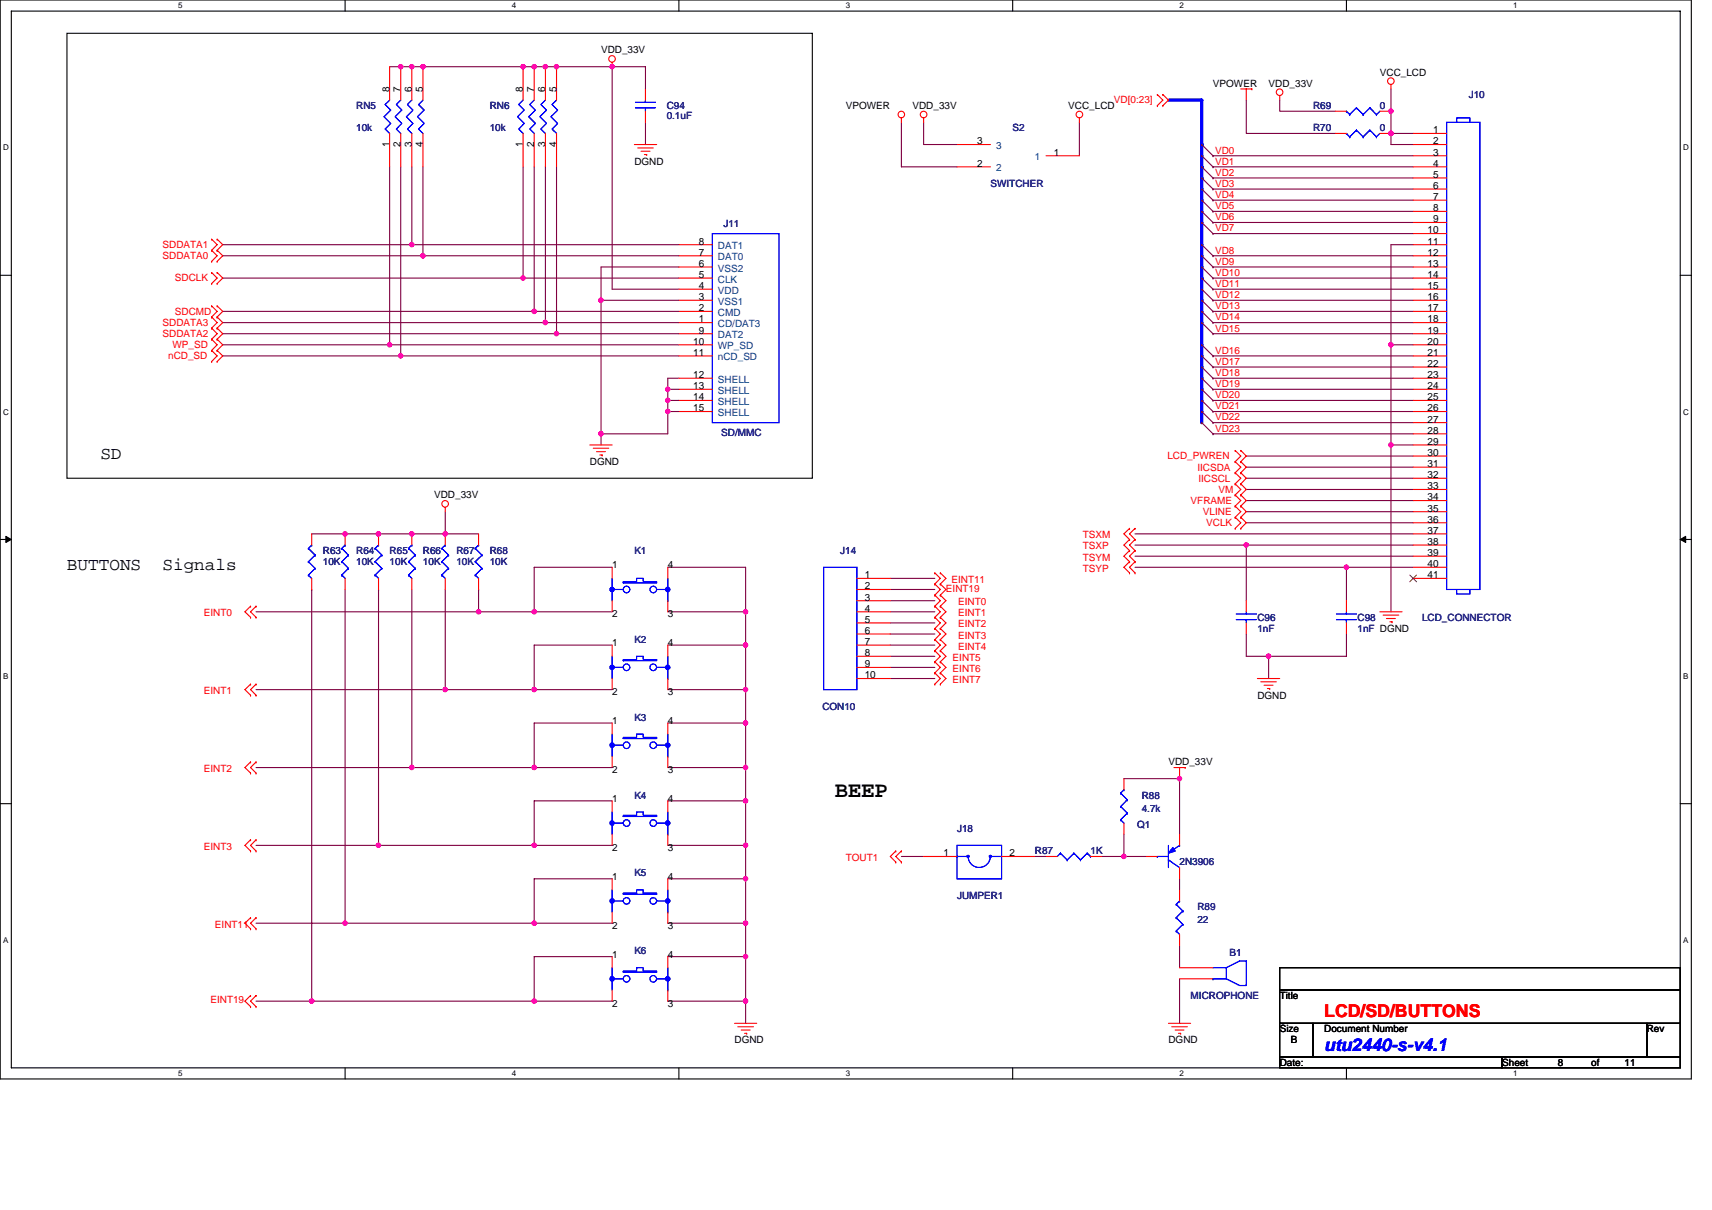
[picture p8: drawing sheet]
<svg xmlns="http://www.w3.org/2000/svg" width="297mm" height="210mm" viewBox="0 0 297 210" stroke-linecap="round" stroke-linejoin="round" font-family="sans-serif">
<defs><g id="words">
<text font-size="3.9" x="144.8" y="138.3">BEEP</text>
<g font-size="3.1">
<text x="17.4" y="79.7">SD</text>
<text x="11.6" y="99">BUTTONS</text>
<text x="28.2" y="99">Signals</text>
</g>
<text font-size="3.1" fill="#f00" x="229.8" y="176.6">LCD/SD/BUTTONS</text>
<text font-size="3.1" fill="#00f" x="229.8" y="182.4">utu2440-s-v4.1</text>
<g font-size="1.7">
<text x="104.3" y="9.3">VDD_33V</text>
<text x="67.6" y="16" transform="rotate(-90 67.6 16)">8</text>
<text x="69.5" y="16" transform="rotate(-90 69.5 16)">7</text>
<text x="71.4" y="16" transform="rotate(-90 71.4 16)">6</text>
<text x="73.4" y="16" transform="rotate(-90 73.4 16)">5</text>
<text x="90.7" y="16" transform="rotate(-90 90.7 16)">8</text>
<text x="92.7" y="16" transform="rotate(-90 92.7 16)">7</text>
<text x="94.6" y="16" transform="rotate(-90 94.6 16)">6</text>
<text x="96.5" y="16" transform="rotate(-90 96.5 16)">5</text>
<text x="210.5" y="15">VPOWER</text>
<text x="220.1" y="15">VDD_33V</text>
<text x="239.4" y="13.1">VCC_LCD</text>
<text x="146.7" y="18.9">VPOWER</text>
<text x="158.3" y="18.9">VDD_33V</text>
<text x="185.4" y="18.9">VCC_LCD</text>
<text x="248.7" y="23.1">1</text>
<text x="67.6" y="25.5" transform="rotate(-90 67.6 25.5)">1</text>
<text x="69.5" y="25.5" transform="rotate(-90 69.5 25.5)">2</text>
<text x="71.4" y="25.5" transform="rotate(-90 71.4 25.5)">3</text>
<text x="73.4" y="25.5" transform="rotate(-90 73.4 25.5)">4</text>
<text x="90.7" y="25.5" transform="rotate(-90 90.7 25.5)">1</text>
<text x="92.7" y="25.5" transform="rotate(-90 92.7 25.5)">2</text>
<text x="94.6" y="25.5" transform="rotate(-90 94.6 25.5)">3</text>
<text x="96.5" y="25.5" transform="rotate(-90 96.5 25.5)">4</text>
<text x="110.1" y="28.6">DGND</text>
<text x="169.5" y="28.9">2</text>
<text x="169.5" y="25.1">3</text>
<text x="182.9" y="27">1</text>
<text x="248.7" y="25.1">2</text>
<text x="248.7" y="27">3</text>
<text x="248.7" y="28.9">4</text>
<text x="248.7" y="30.9">5</text>
<text x="248.7" y="32.8">6</text>
<text x="248.7" y="34.7">7</text>
<text x="247.7" y="40.5">10</text>
<text x="248.7" y="36.7">8</text>
<text x="248.7" y="38.6">9</text>
<text x="121.3" y="46.3">6</text>
<text x="121.3" y="44.4">7</text>
<text x="121.3" y="42.4">8</text>
<text x="247.7" y="42.4">11</text>
<text x="247.7" y="44.4">12</text>
<text x="247.7" y="46.3">13</text>
<text x="121.3" y="52.1">3</text>
<text x="121.3" y="50.2">4</text>
<text x="121.3" y="48.2">5</text>
<text x="247.7" y="48.2">14</text>
<text x="247.7" y="50.2">15</text>
<text x="247.7" y="52.1">16</text>
<text x="120.3" y="59.8">10</text>
<text x="121.3" y="56">1</text>
<text x="121.3" y="54">2</text>
<text x="121.3" y="57.9">9</text>
<text x="247.7" y="54">17</text>
<text x="247.7" y="56">18</text>
<text x="247.7" y="57.9">19</text>
<text x="247.7" y="59.8">20</text>
<text x="120.3" y="61.7">11</text>
<text x="120.3" y="65.6">12</text>
<text x="247.7" y="61.7">21</text>
<text x="247.7" y="63.7">22</text>
<text x="247.7" y="65.6">23</text>
<text x="120.3" y="67.5">13</text>
<text x="120.3" y="69.5">14</text>
<text x="120.3" y="71.4">15</text>
<text x="247.7" y="67.5">24</text>
<text x="247.7" y="69.5">25</text>
<text x="247.7" y="71.4">26</text>
<text x="247.7" y="73.3">27</text>
<text x="247.7" y="75.3">28</text>
<text x="247.7" y="77.2">29</text>
<text x="102.3" y="80.7">DGND</text>
<text x="247.7" y="79.1">30</text>
<text x="247.7" y="81">31</text>
<text x="247.7" y="83">32</text>
<text x="75.3" y="86.5">VDD_33V</text>
<text x="247.7" y="84.9">33</text>
<text x="247.7" y="86.8">34</text>
<text x="247.7" y="88.8">35</text>
<text x="247.7" y="90.7">36</text>
<text x="247.7" y="92.6">37</text>
<text x="247.7" y="94.6">38</text>
<text x="106.2" y="98.6">1</text>
<text x="115.9" y="98.6">4</text>
<text x="150" y="100.4">1</text>
<text x="247.7" y="96.5">39</text>
<text x="247.7" y="98.4">40</text>
<text x="247.7" y="100.4">41</text>
<text x="106.2" y="107.1">2</text>
<text x="115.9" y="107.1">3</text>
<text x="150" y="102.3">2</text>
<text x="150" y="104.2">3</text>
<text x="150" y="106.2">4</text>
<text x="106.2" y="112.2">1</text>
<text x="115.9" y="112.2">4</text>
<text x="150" y="108.1">5</text>
<text x="150" y="110">6</text>
<text x="150" y="111.9">7</text>
<text x="150" y="113.9">8</text>
<text x="150" y="115.8">9</text>
<text x="150" y="117.7">10</text>
<text x="106.2" y="120.6">2</text>
<text x="106.2" y="125.7">1</text>
<text x="115.9" y="120.6">3</text>
<text x="115.9" y="125.7">4</text>
<text x="218.2" y="121.2">DGND</text>
<text x="106.2" y="134.2">2</text>
<text x="115.9" y="134.2">3</text>
<text x="202.7" y="132.8">VDD_33V</text>
<text x="106.2" y="139.2">1</text>
<text x="115.9" y="139.2">4</text>
<text x="106.2" y="147.7">2</text>
<text x="115.9" y="147.7">3</text>
<text x="163.7" y="148.6">1</text>
<text x="175.1" y="148.6">2</text>
<text x="106.2" y="152.7">1</text>
<text x="115.9" y="152.7">4</text>
<text x="106.2" y="161.2">2</text>
<text x="115.9" y="161.2">3</text>
<text x="106.2" y="166.2">1</text>
<text x="115.9" y="166.2">4</text>
<text x="222" y="173.4">Title</text>
<text x="106.2" y="174.7">2</text>
<text x="115.9" y="174.7">3</text>
<text x="222" y="179.1">Size</text>
<text x="229.8" y="179.1">Document Number</text>
<text x="285.7" y="179.1">Rev</text>
<text x="127.4" y="181.1">DGND</text>
<text x="202.7" y="181.1">DGND</text>
<text x="222" y="184.9">Date:</text>
<text x="224" y="181.1">B</text>
<text x="260.6" y="184.9">Sheet</text>
<text x="270.3" y="184.9">8</text>
<text x="276.1" y="184.9">of</text>
<text x="281.9" y="184.9">11</text>
</g>
<g font-size="1.7" fill="#f00">
<text x="193.3" y="17.9">VD[0:23]</text>
<text x="210.8" y="26.6">VD0</text>
<text x="210.8" y="28.6">VD1</text>
<text x="210.8" y="30.5">VD2</text>
<text x="210.8" y="32.4">VD3</text>
<text x="210.8" y="34.4">VD4</text>
<text x="210.8" y="36.3">VD5</text>
<text x="210.8" y="38.2">VD6</text>
<text x="210.8" y="40.2">VD7</text>
<text x="28.2" y="45">SDDATA0</text>
<text x="28.2" y="43.1">SDDATA1</text>
<text x="210.8" y="44">VD8</text>
<text x="210.8" y="46">VD9</text>
<text x="210.8" y="47.9">VD10</text>
<text x="30.3" y="48.8">SDCLK</text>
<text x="210.8" y="49.8">VD11</text>
<text x="210.8" y="51.7">VD12</text>
<text x="210.8" y="53.7">VD13</text>
<text x="28.2" y="58.5">SDDATA2</text>
<text x="28.2" y="56.6">SDDATA3</text>
<text x="30.3" y="54.6">SDCMD</text>
<text x="210.8" y="55.6">VD14</text>
<text x="210.8" y="57.5">VD15</text>
<text x="29.2" y="62.4">nCD_SD</text>
<text x="29.9" y="60.4">WP_SD</text>
<text x="210.8" y="61.4">VD16</text>
<text x="210.8" y="63.3">VD17</text>
<text x="210.8" y="65.3">VD18</text>
<text x="210.8" y="67.2">VD19</text>
<text x="210.8" y="69.1">VD20</text>
<text x="210.8" y="71">VD21</text>
<text x="210.8" y="73">VD22</text>
<text x="210.8" y="74.9">VD23</text>
<text x="202.5" y="79.7">LCD_PWREN</text>
<text x="207.7" y="81.7">IICSDA</text>
<text x="207.9" y="83.6">IICSCL</text>
<text x="206.6" y="87.4">VFRAME</text>
<text x="208.7" y="89.4">VLINE</text>
<text x="211.4" y="85.5">VM</text>
<text x="187.9" y="95.4">TSXP</text>
<text x="187.9" y="93.4">TSXM</text>
<text x="209.3" y="91.3">VCLK</text>
<text x="165.1" y="101.2">EINT11</text>
<text x="187.9" y="97.3">TSYM</text>
<text x="187.9" y="99.2">TSYP</text>
<text x="35.4" y="106.9">EINT0</text>
<text x="164.1" y="102.7">EINT19</text>
<text x="166.2" y="105">EINT0</text>
<text x="166.2" y="106.9">EINT1</text>
<text x="166.2" y="108.9">EINT2</text>
<text x="166.2" y="110.8">EINT3</text>
<text x="166.2" y="112.7">EINT4</text>
<text x="165.3" y="114.7">EINT5</text>
<text x="165.3" y="116.6">EINT6</text>
<text x="165.3" y="118.5">EINT7</text>
<text x="35.4" y="120.5">EINT1</text>
<text x="35.4" y="134">EINT2</text>
<text x="35.4" y="147.5">EINT3</text>
<text x="146.7" y="149.4">TOUT1</text>
<text x="37.3" y="161">EINT11</text>
<text x="36.5" y="174.1">EINT19</text>
</g>
<g font-size="1.7" fill="#000080">
<text x="254.8" y="17">J10</text>
<text x="61.8" y="18.9">RN5</text>
<text x="61.8" y="22.8">10k</text>
<text x="85" y="18.9">RN6</text>
<text x="85" y="22.8">10k</text>
<text x="115.7" y="18.9">C94</text>
<text x="115.7" y="20.7">0.1uF</text>
<text x="175.7" y="22.8">S2</text>
<text x="227.8" y="22.8">R70</text>
<text x="227.8" y="18.9">R69</text>
<text x="239.4" y="22.8">0</text>
<text x="239.4" y="18.9">0</text>
<text x="171.8" y="32.4">SWITCHER</text>
<text x="125.5" y="39.4">J11</text>
<text x="125.1" y="75.7">SD/MMC</text>
<text x="56" y="96.1">R63</text>
<text x="56" y="98.1">10K</text>
<text x="61.8" y="96.1">R64</text>
<text x="61.8" y="98.1">10K</text>
<text x="67.6" y="96.1">R65</text>
<text x="67.6" y="98.1">10K</text>
<text x="73.4" y="96.1">R66</text>
<text x="73.4" y="98.1">10K</text>
<text x="79.2" y="96.1">R67</text>
<text x="79.2" y="98.1">10K</text>
<text x="85" y="96.1">R68</text>
<text x="85" y="98.1">10K</text>
<text x="110.1" y="96.1">K1</text>
<text x="145.8" y="96.1">J14</text>
<text x="218.2" y="107.7">C96</text>
<text x="235.5" y="107.7">C98</text>
<text x="246.7" y="107.7">LCD_CONNECTOR</text>
<text x="110.1" y="111.6">K2</text>
<text x="218.2" y="109.6">1nF</text>
<text x="235.5" y="109.6">1nF DGND</text>
<text x="110.1" y="125.1">K3</text>
<text x="142.7" y="123.1">CON10</text>
<text x="110.1" y="138.6">K4</text>
<text x="197.3" y="143.6">Q1</text>
<text x="198.1" y="138.6">R88</text>
<text x="198.1" y="140.9">4.7k</text>
<text x="166" y="144.4">J18</text>
<text x="179.6" y="148.3">R87</text>
<text x="189.2" y="148.3">1K</text>
<text x="110.1" y="152.1">K5</text>
<text x="166" y="156">JUMPER1</text>
<text x="204.7" y="150.2">2N3906</text>
<text x="207.7" y="157.9">R89</text>
<text x="207.7" y="160.2">22</text>
<text x="110.1" y="165.6">K6</text>
<text x="213.3" y="165.8">B1</text>
<text x="206.6" y="173.4">MICROPHONE</text>
</g>
<g font-size="1.7" fill="#004080">
<text x="172.8" y="29.7">2</text>
<text x="172.8" y="25.9">3</text>
<text x="179.6" y="27.8">1</text>
<text x="124.6" y="47.1">VSS2</text>
<text x="124.6" y="45.2">DAT0</text>
<text x="124.6" y="43.2">DAT1</text>
<text x="124.6" y="52.9">VSS1</text>
<text x="124.6" y="51">VDD</text>
<text x="124.6" y="49">CLK</text>
<text x="124.6" y="56.8">CD/DAT3</text>
<text x="124.6" y="54.8">CMD</text>
<text x="124.6" y="58.7">DAT2</text>
<text x="124.6" y="60.6">WP_SD</text>
<text x="124.6" y="62.5">nCD_SD</text>
<text x="124.6" y="66.4">SHELL</text>
<text x="124.6" y="68.3">SHELL</text>
<text x="124.6" y="70.3">SHELL</text>
<text x="124.6" y="72.2">SHELL</text>
</g>
<g font-size="1.4">
<text x="30.9" y="1.5">5</text>
<text x="88.8" y="1.5">4</text>
<text x="146.7" y="1.5">3</text>
<text x="204.7" y="1.5">2</text>
<text x="262.6" y="1.5">1</text>
<text x=".5" y="26.1">D</text>
<text x="292" y="26.1">D</text>
<text x=".5" y="71.9">C</text>
<text x="292" y="71.9">C</text>
<text x=".5" y="117.8">B</text>
<text x="292" y="117.8">B</text>
<text x=".5" y="163.6">A</text>
<text x="292" y="163.6">A</text>
<text x="30.9" y="186.8">5</text>
<text x="88.8" y="186.8">4</text>
<text x="146.7" y="186.8">3</text>
<text x="204.7" y="186.8">2</text>
<text x="262.6" y="186.8">1</text>
</g>
</g></defs>
<path d="M0 0h293.5v187.2h-293.5zM2 1.9h289.5v183.4h-289.5z" fill="none" stroke="#000" stroke-width=".19"/>
<g fill="#fff">
<path d="M30.9 .2h.8v1.6h-.8z"/>
<path d="M30.9 185.5h.8v1.6h-.8z"/>
</g>
<path d="M59.9 0v1.9M59.9 185.3v1.9" fill="none" stroke="#000" stroke-width=".19"/>
<g fill="#fff">
<path d="M88.8 .2h.8v1.6h-.8z"/>
<path d="M88.8 185.5h.8v1.6h-.8z"/>
</g>
<path d="M117.8 0v1.9M117.8 185.3v1.9" fill="none" stroke="#000" stroke-width=".19"/>
<g fill="#fff">
<path d="M146.7 .2h.8v1.6h-.8z"/>
<path d="M146.7 185.5h.8v1.6h-.8z"/>
</g>
<path d="M175.7 0v1.9M175.7 185.3v1.9" fill="none" stroke="#000" stroke-width=".19"/>
<g fill="#fff">
<path d="M204.7 .2h.7v1.6h-.7z"/>
<path d="M204.7 185.5h.7v1.6h-.7z"/>
</g>
<path d="M233.6 0v1.9M233.6 185.3v1.9" fill="none" stroke="#000" stroke-width=".19"/>
<g fill="#fff">
<path d="M262.6 .2h.7v1.6h-.7z"/>
<path d="M262.6 185.5h.7v1.6h-.7z"/>
<path d="M.5 24.8h1v1.6h-1z"/>
<path d="M292 24.8h1v1.6h-1z"/>
<path d="M.5 70.7h1v1.5h-1z"/>
<path d="M292 70.7h1v1.5h-1z"/>
</g>
<path d="M0 47.8h2M291.5 47.8h2" fill="none" stroke="#000" stroke-width=".19"/>
<g fill="#fff">
<path d="M.5 116.5h.9v1.6h-.9z"/>
<path d="M292 116.5h.9v1.6h-.9z"/>
</g>
<path d="M0 93.6h2M291.5 93.6h2" fill="none" stroke="#000" stroke-width=".19"/>
<path d="M1 93.1l1 .5-1 .5zM291.5 93.6l1-.5v1z" fill="#000" stroke="#000" stroke-width=".17"/>
<g fill="#fff">
<path d="M.5 162.4h.9v1.5h-.9z"/>
<path d="M292 162.4h.9v1.5h-.9z"/>
</g>
<path d="M11.6 5.8h129.3v77.2h-129.3zM0 139.5h2M291.5 139.5h2M222 167.9h69.5v3.9h-69.5zM222 171.8h69.5v5.8h-69.5zM222 177.6h5.8v5.8h-5.8zM227.8 177.6h57.9v5.8h-57.9zM285.7 177.6h5.8v5.8h-5.8zM222 183.4h38.6v1.9h-38.6zM260.6 183.4h30.9v1.9h-30.9z" fill="none" stroke="#000" stroke-width=".19"/>
<path d="M202.7 17.4h5.8v7.7M208.5 25.1h.1M208.5 25.1v3.9M208.5 29h.1M208.5 29v19.3M208.5 30.9h.1M208.5 48.3v25M208.5 48.3h.1" fill="none" stroke="#00f" stroke-width=".57"/>
<g fill="none" stroke="#800040" stroke-width=".19">
<path d="M67.6 11.6h1.9M69.5 11.6h.1M69.5 11.6h36.7M71.5 11.6h.1M73.4 11.6h.1M90.8 11.6h.1M92.7 11.6h.1M94.6 11.6h.1M96.6 11.6h.1M106.2 11.6v38.6h11.6M106.2 11.6h5.8v3.8M216.2 17.4v5.8h15.5"/>
<path d="M222 17.4v1.9h9.7M241.3 19.3h.1M241.3 15.4v3.9M241.3 19.3v3.9M67.6 29v30.8h-29M69.5 29v32.8M71.5 29v13.5h-32.9M73.4 29v15.4h-34.8M90.8 29v19.3h-52.2M92.7 29v25h-54.1M94.6 29v27M96.6 29v28.9h-58"/>
<path d="M112 21.2v3.9M156.4 21.2v7.8h9.6M160.2 21.2v3.9h5.8M187.3 21.2v5.8M208.5 27h.1M208.5 25.1h.1M208.5 29h.1M208.5 30.9h.1M208.5 32.8h.1M208.5 34.7h.1M208.5 36.7h.1M208.5 38.6h.1"/>
<path d="M208.5 27l2 2M208.5 25.1l2 1.9M208.5 29l2 1.9M208.5 30.9l2 1.9M208.5 32.8l2 1.9M208.5 34.7l2 2M208.5 36.7l2 1.9M208.5 38.6l2 1.9M210.5 27h.1M210.5 29h.1M210.5 30.9h.1M210.5 32.8h.1"/>
<path d="M210.5 34.7h.1M210.5 36.7h.1M210.5 38.6h.1M210.5 27h34.7M210.5 29h34.7M210.5 30.9h34.7M210.5 32.8h34.7M210.5 34.7h34.7M210.5 36.7h34.7M210.5 38.6h34.7M241.3 23.2h.1M241.3 23.2v1.9h3.9"/>
<path d="M241.3 23.2h3.9M38.6 56h56M67.6 59.8h.1M67.6 59.8h50.2M71.5 42.5h.1M71.5 42.5h46.3M73.4 44.4h.1M73.4 44.4h44.4M90.8 48.3h.1M90.8 48.3h27M92.7 54h.1M92.7 54h25.1"/>
<path d="M94.6 56h23.2M94.6 56h.1M96.6 57.9h.1M96.6 57.9h21.2M104.3 52.1h.1M104.3 52.1v23.2M104.3 52.1h13.5M117.8 46.3h-13.5v5.8M208.5 42.5h.1M208.5 44.4h.1M208.5 46.3h.1M208.5 48.3h.1"/>
<path d="M208.5 50.2h.1M208.5 52.1h.1M208.5 54h.1M208.5 56h.1M208.5 59.8h.1M208.5 42.5l2 1.9M208.5 44.4l2 1.9M208.5 46.3l2 2M208.5 48.3l2 1.9M208.5 50.2l2 1.9M208.5 52.1l2 1.9M208.5 54l2 2"/>
<path d="M208.5 56l2 1.9M208.5 59.8l2 2M210.5 40.5h.1M210.5 44.4h.1M210.5 46.3h.1M210.5 48.3h.1M210.5 50.2h.1M210.5 52.1h.1M210.5 54h.1M210.5 56h.1M210.5 57.9h.1M210.5 40.5h34.7"/>
<path d="M210.5 44.4h34.7M210.5 46.3h34.7M210.5 48.3h34.7M210.5 50.2h34.7M210.5 52.1h34.7M210.5 54h34.7M210.5 56h34.7M210.5 57.9h34.7M241.3 59.8h3.9M241.3 59.8h.1M241.3 59.8v17.4M245.2 42.5h-3.9v17.3"/>
<path d="M38.6 61.8h30.9M69.5 61.8h48.3M69.5 61.8h.1M104.3 75.3h.1M104.3 75.3v1.9M115.9 71.4v3.9h-11.6M115.9 71.4h1.9M115.9 67.6h1.9M115.9 69.5h.1M115.9 67.6h.1M115.9 67.6v1.9M115.9 71.4h.1"/>
<path d="M115.9 69.5h1.9M115.9 69.5v1.9M117.8 65.6h-1.9v2M208.5 61.8h.1M208.5 63.7h.1M208.5 65.6h.1M208.5 67.6h.1M208.5 69.5h.1M208.5 71.4h.1M208.5 73.3h.1M208.5 61.8l2 1.9M208.5 63.7l2 1.9"/>
<path d="M208.5 65.6l2 2M208.5 67.6l2 1.9M208.5 69.5l2 1.9M208.5 71.4l2 1.9M208.5 73.3l2 2M210.5 61.8h.1M210.5 63.7h.1M210.5 65.6h.1M210.5 67.6h.1M210.5 69.5h.1M210.5 71.4h.1M210.5 73.3h.1"/>
<path d="M210.5 75.3h.1M210.5 61.8h34.7M210.5 63.7h34.7M210.5 65.6h34.7M210.5 67.6h34.7M210.5 69.5h34.7M210.5 71.4h34.7M210.5 73.3h34.7M210.5 75.3h34.7M216.2 79.1h29M241.3 77.2h3.9M241.3 77.2h.1"/>
<path d="M241.3 77.2v29M54.1 92.6h5.8M59.9 92.6h.1M59.9 92.6h23.1M65.7 92.6h.1M71.5 92.6h.1M77.3 92.6h.1M77.3 88.8v3.8M106.2 98.4h-13.5v7.8M115.9 98.4h13.5v7.8M196.9 92.6h48.3M196.9 94.6h19.3"/>
<path d="M196.9 96.5h48.3M196.9 98.4h36.7v5.8M216.2 84.9h29M216.2 86.9h29M216.2 88.8h29M216.2 90.7h29M216.2 94.6h29M216.2 81.1h29M216.2 83h29M216.2 94.6h.1M216.2 94.6v9.6M233.6 98.4h.1"/>
<path d="M233.6 98.4h11.6M44.4 119.7h32.9M44.4 106.2h38.6M54.1 102.3h.1M54.1 102.3v71.4M59.9 102.3v57.9M65.7 102.3h.1M65.7 102.3v44.4M71.5 102.3v30.9M77.3 102.3v17.4M77.3 119.7h.1M77.3 119.7h15.4"/>
<path d="M83 102.3h.1M83 106.2h.1M83 102.3v3.9M83 106.2h9.7M92.7 106.2h13.5M92.7 119.7h13.5M106.2 112h-13.5v7.7M115.9 119.7h13.5M115.9 112h13.5M115.9 106.2h13.5M129.4 112h.1M129.4 119.7h.1"/>
<path d="M129.4 106.2h.1M129.4 106.2v71.4M154.5 104.2h7.7M154.5 106.2h7.7M154.5 108.1h7.7M154.5 110h7.7M154.5 112h7.7M154.5 113.9h7.7M154.5 115.8h7.7M154.5 117.8h7.7M154.5 100.4h7.7M154.5 102.3h7.7"/>
<path d="M216.2 110v3.9h3.9v3.9M220.1 113.9h.1M233.6 110v3.9h-13.5M44.4 133.2h27.1M71.5 133.2h.1M71.5 133.2h21.2M92.7 133.2h13.5M106.2 125.5h-13.5v7.7M106.2 139h-13.5v7.7h13.5M115.9 139h13.5M115.9 133.2h13.5M115.9 125.5h13.5"/>
<path d="M129.4 125.5h.1M129.4 133.2h.1M129.4 139h.1M195 135.1h9.7M204.7 135.1h.1M204.7 135.1v9.7M44.4 146.7h21.3M65.7 146.7h.1M65.7 146.7h27M106.2 152.5h-13.5v7.7M115.9 152.5h13.5M115.9 146.7h13.5"/>
<path d="M129.4 146.7h.1M129.4 152.5h.1M156.4 148.6h3.8M179.6 148.6h1.9M191.2 148.6h3.8M195 144.8v3.8M195 148.6h.1M195 148.6h3.9M204.7 152.5v1.9M44.4 160.2h15.5M44.4 173.7h9.7M54.1 173.7h.1"/>
<path d="M54.1 173.7h38.6M59.9 160.2h.1M59.9 160.2h32.8M92.7 160.2h13.5M106.2 166h-13.5v7.7h13.5M115.9 173.7h13.5M115.9 166h13.5M115.9 160.2h13.5M129.4 160.2h.1M129.4 166h.1M129.4 173.7h.1M204.7 169.9v7.7"/>
<path d="M204.7 164.1v3.8"/>
</g>
<g fill="#f0f" stroke="#f0f" stroke-width=".19">
<circle cx="233.6" cy="98.4" r=".38"/>
<circle cx="104.3" cy="75.3" r=".38"/>
<circle cx="104.3" cy="52.1" r=".38"/>
<circle cx="71.4" cy="42.4" r=".38"/>
<circle cx="106.2" cy="11.6" r=".38"/>
<circle cx="96.5" cy="11.6" r=".38"/>
<circle cx="92.7" cy="54" r=".38"/>
<circle cx="67.6" cy="59.8" r=".38"/>
<circle cx="96.5" cy="57.9" r=".38"/>
<circle cx="73.4" cy="44.4" r=".38"/>
<circle cx="115.8" cy="69.5" r=".38"/>
<circle cx="115.8" cy="67.6" r=".38"/>
<circle cx="115.8" cy="71.4" r=".38"/>
<circle cx="90.7" cy="48.2" r=".38"/>
<circle cx="241.3" cy="77.2" r=".37"/>
<circle cx="241.3" cy="23.1" r=".37"/>
<circle cx="241.3" cy="19.3" r=".37"/>
<circle cx="69.5" cy="11.6" r=".38"/>
<circle cx="71.4" cy="11.6" r=".38"/>
<circle cx="92.7" cy="11.6" r=".38"/>
<circle cx="90.7" cy="11.6" r=".38"/>
<circle cx="73.4" cy="11.6" r=".38"/>
<circle cx="94.6" cy="11.6" r=".38"/>
<circle cx="220.1" cy="113.9" r=".38"/>
<circle cx="216.2" cy="94.6" r=".38"/>
<circle cx="241.3" cy="59.8" r=".37"/>
<circle cx="65.7" cy="146.7" r=".38"/>
<circle cx="92.7" cy="146.7" r=".38"/>
<circle cx="54.1" cy="173.7" r=".38"/>
<circle cx="92.7" cy="173.7" r=".38"/>
<circle cx="129.3" cy="111.9" r=".38"/>
<circle cx="129.4" cy="119.7" r=".38"/>
<circle cx="129.4" cy="106.2" r=".38"/>
<circle cx="129.4" cy="125.5" r=".38"/>
<circle cx="129.3" cy="133.2" r=".38"/>
<circle cx="129.4" cy="139" r=".38"/>
<circle cx="129.4" cy="146.7" r=".38"/>
<circle cx="129.3" cy="152.5" r=".38"/>
<circle cx="129.3" cy="160.2" r=".38"/>
<circle cx="83" cy="106.2" r=".38"/>
<circle cx="92.7" cy="160.2" r=".38"/>
<circle cx="59.9" cy="160.2" r=".38"/>
<circle cx="92.7" cy="133.2" r=".38"/>
<circle cx="71.4" cy="133.2" r=".38"/>
<circle cx="92.7" cy="119.7" r=".38"/>
<circle cx="77.2" cy="119.7" r=".38"/>
<circle cx="92.7" cy="106.2" r=".38"/>
<circle cx="129.4" cy="166" r=".38"/>
<circle cx="77.2" cy="92.6" r=".38"/>
<circle cx="65.7" cy="92.6" r=".38"/>
<circle cx="59.9" cy="92.6" r=".38"/>
<circle cx="71.4" cy="92.6" r=".38"/>
<circle cx="204.6" cy="135.1" r=".38"/>
<circle cx="195" cy="148.6" r=".38"/>
<circle cx="69.5" cy="61.8" r=".38"/>
<circle cx="94.6" cy="56" r=".38"/>
<circle cx="129.4" cy="173.7" r=".38"/>
</g>
<g fill="none" stroke="#f00" stroke-width=".19">
<path d="M67.6 11.6v5.8M69.5 11.6v5.8M71.5 11.6v5.8M73.4 11.6v5.8M90.8 11.6v5.8M92.7 11.6v5.8M94.6 11.6v5.8M96.6 11.6v5.8M106.2 10.8v.8M112 15.4v2M112 19.3v1.9M200.8 18.3h.1"/>
<path d="M200.8 16.4h.1M200.8 16.4l1 1-1 .9M201.8 16.4h.1M201.8 18.3h.1M201.8 16.4l.9 1-.9 .9M215.3 15.4h1.9M216.2 15.4v2M217.2 15.4h.1M222 16.6v.8M231.7 19.3h1.9M239.4 19.3h1.9M241.3 14.7v.7"/>
<path d="M67.6 23.2v5.8M69.5 23.2v5.8M71.5 23.2v5.8M73.4 23.2v5.8M90.8 23.2v5.8M92.7 23.2v5.8M94.6 23.2v5.8M96.6 23.2v5.8M110.1 25.1h3.8M110.7 25.7h2.6M111.2 26.2h1.6M111.8 26.8h.4"/>
<path d="M112.2 26.8h.1M156.4 20.5v.7M160.2 20.5v.7M166 29h5.8M166 25.1h5.8M181.5 27h5.8M187.3 20.5v.7M231.7 23.2h1.9M239.4 23.2h1.9M245.2 23.2h5.8M245.2 27h5.8M245.2 29h5.8"/>
<path d="M245.2 25.1h5.8M245.2 30.9h5.8M245.2 32.8h5.8M245.2 34.7h5.8M245.2 36.7h5.8M245.2 38.6h5.8M36.7 58.9h.1M36.7 45.4h.1M36.7 43.4h.1M36.7 41.5h.1M36.7 56.9h.1M36.7 55h.1"/>
<path d="M36.7 49.2h.1M36.7 47.3h.1M36.7 53.1h.1M36.7 58.9l1 .9-1 1M36.7 43.4l1 1-1 1M36.7 41.5l1 1-1 .9M36.7 56.9l1 1-1 1M36.7 55l1 1-1 .9M36.7 47.3l1 1-1 .9M36.7 53.1l1 .9-1 1M37.7 58.9h.1M37.7 43.4h.1"/>
<path d="M37.7 45.4h.1M37.7 41.5h.1M37.7 56.9h.1M37.7 55h.1M37.7 47.3h.1M37.7 49.2h.1M37.7 53.1h.1M37.7 58.9l.9 .9-.9 1M37.7 43.4l.9 1-.9 1M37.7 41.5l.9 1-.9 .9M37.7 56.9l.9 1-.9 1M37.7 55l.9 1-.9 .9"/>
<path d="M37.7 47.3l.9 1-.9 .9M37.7 53.1l.9 .9-.9 1M117.8 56h5.8M117.8 54h5.8M117.8 52.1h5.8M117.8 50.2h5.8M117.8 48.3h5.8M117.8 46.3h5.8M117.8 44.4h5.8M117.8 42.5h5.8M117.8 57.9h5.8M117.8 59.8h5.8"/>
<path d="M245.2 56h5.8M245.2 54h5.8M245.2 52.1h5.8M245.2 50.2h5.8M245.2 48.3h5.8M245.2 46.3h5.8M245.2 44.4h5.8M245.2 42.5h5.8M245.2 57.9h5.8M245.2 59.8h5.8M245.2 40.5h5.8M36.7 60.8h.1"/>
<path d="M36.7 62.7h.1M36.7 60.8l1 1-1 .9M37.7 60.8h.1M37.7 62.7h.1M37.7 60.8l.9 1-.9 .9M102.3 77.2h3.9M102.9 77.8h2.7M103.5 78.4h1.5M104.1 79h.4M104.5 79h.1M117.8 61.8h5.8M117.8 65.6h5.8"/>
<path d="M117.8 67.6h5.8M117.8 69.5h5.8M117.8 71.4h5.8M214.3 78.2h.1M214.3 78.2l1 .9-1 1M215.3 78.2h.1M215.3 78.2l.9 .9-.9 1M245.2 61.8h5.8M245.2 65.6h5.8M245.2 67.6h5.8M245.2 69.5h5.8M245.2 71.4h5.8"/>
<path d="M245.2 63.7h5.8M245.2 73.3h5.8M245.2 75.3h5.8M245.2 77.2h5.8M245.2 79.1h5.8M54.1 92.6v2M59.9 92.6v2M65.7 92.6v2M71.5 92.6v2M77.3 88v.8M77.3 92.6v2M83 92.6v2"/>
<path d="M106.2 98.4v2M115.9 98.4v2M162.2 99.4h.1M162.2 99.4l.9 1-.9 .9M163.1 99.4h.1M163.1 99.4l1 1-1 .9M196 93.6h.1M196 95.5h.1M196 97.5h.1M196 99.4h.1M196 91.7h.1M196 93.6l-1 1 1 .9"/>
<path d="M196 95.5l-1 1 1 1M196 97.5l-1 .9 1 1M196 91.7l-1 .9 1 1M196.9 93.6h.1M196.9 95.5h.1M196.9 97.5h.1M196.9 99.4h.1M196.9 91.7h.1M196.9 93.6l-.9 1 .9 .9M196.9 95.5l-.9 1 .9 1M196.9 97.5l-.9 .9 .9 1M196.9 91.7l-.9 .9 .9 1"/>
<path d="M214.3 80.1h.1M214.3 91.7h.1M214.3 89.8h.1M214.3 85.9h.1M214.3 84h.1M214.3 87.8h.1M214.3 82h.1M214.3 89.8l1 .9-1 1M214.3 84l1 .9-1 1M214.3 85.9l1 1-1 .9M214.3 87.8l1 1-1 1M214.3 80.1l1 1-1 .9"/>
<path d="M214.3 82l1 1-1 1M215.3 80.1h.1M215.3 89.8h.1M215.3 91.7h.1M215.3 84h.1M215.3 85.9h.1M215.3 87.8h.1M215.3 82h.1M215.3 89.8l.9 .9-.9 1M215.3 84l.9 .9-.9 1M215.3 85.9l.9 1-.9 .9M215.3 87.8l.9 1-.9 1"/>
<path d="M215.3 80.1l.9 1-.9 .9M215.3 82l.9 1-.9 1M245.2 81.1h5.8M245.2 83h5.8M245.2 84.9h5.8M245.2 86.9h5.8M245.2 88.8h5.8M245.2 90.7h5.8M245.2 92.6h5.8M245.2 94.6h5.8M245.2 96.5h5.8M245.2 98.4h5.8"/>
<path d="M43.5 105.2h.1M43.5 107.1h.1M43.5 118.7h.1M43.5 105.2l-1 1 1 .9M43.5 118.7l-1 1 1 .9M44.4 105.2h.1M44.4 107.1h.1M44.4 118.7h.1M44.4 105.2l-.9 1 .9 .9M44.4 118.7l-.9 1 .9 .9M54.1 100.4v1.9M59.9 100.4v1.9"/>
<path d="M65.7 100.4v1.9M71.5 100.4v1.9M77.3 100.4v1.9M83 100.4v1.9M106.2 104.2v2M106.2 112v1.9M106.2 117.8v1.9M115.9 104.2v2M115.9 112v1.9M115.9 117.8v1.9M148.7 100.4h5.8M148.7 102.3h5.8"/>
<path d="M148.7 104.2h5.8M148.7 106.2h5.8M148.7 108.1h5.8M148.7 110h5.8M148.7 112h5.8M148.7 113.9h5.8M148.7 115.8h5.8M148.7 117.8h5.8M162.2 103.3h.1M162.2 105.2h.1M162.2 107.1h.1M162.2 109.1h.1"/>
<path d="M162.2 111h.1M162.2 112.9h.1M162.2 114.9h.1M162.2 116.8h.1M162.2 118.7h.1M162.2 101.3h.1M162.2 103.3l.9 .9-.9 1M162.2 105.2l.9 1-.9 .9M162.2 107.1l.9 1-.9 1M162.2 109.1l.9 .9-.9 1M162.2 112.9l.9 1-.9 1M162.2 114.9l.9 .9-.9 1"/>
<path d="M162.2 111l.9 1-.9 .9M162.2 116.8l.9 1-.9 .9M162.2 101.3l.9 1-.9 1M163.1 103.3h.1M163.1 105.2h.1M163.1 107.1h.1M163.1 109.1h.1M163.1 111h.1M163.1 112.9h.1M163.1 114.9h.1M163.1 116.8h.1M163.1 118.7h.1"/>
<path d="M163.1 101.3h.1M163.1 103.3l1 .9-1 1M163.1 105.2l1 1-1 .9M163.1 107.1l1 1-1 1M163.1 109.1l1 .9-1 1M163.1 112.9l1 1-1 1M163.1 114.9l1 .9-1 1M163.1 111l1 1-1 .9M163.1 116.8l1 1-1 .9M163.1 101.3l1 1-1 1M216.2 104.2v2M216.2 108.1v1.9"/>
<path d="M218.2 117.8h3.8M218.8 118.3h2.6M219.3 118.9h1.6M219.9 119.5h.4M220.3 119.5h.1M233.6 104.2v2M233.6 108.1v1.9M239.4 106.2h3.9M240 106.7h2.7M240.6 107.3h1.5M241.1 107.9h.4M241.5 107.9h.1"/>
<path d="M245.2 100.4h5.8M43.5 120.6h.1M43.5 132.2h.1M43.5 134.2h.1M43.5 132.2l-1 1 1 1M44.4 120.6h.1M44.4 132.2h.1M44.4 134.2h.1M44.4 132.2l-.9 1 .9 1M106.2 125.5v1.9M106.2 131.3v1.9M106.2 139v1.9"/>
<path d="M115.9 125.5v1.9M115.9 131.3v1.9M115.9 139v1.9M195 135.1v2M203.7 133.2h1.9M204.7 133.2v1.9M205.6 133.2h.1M43.5 159.3h.1M43.5 145.7h.1M43.5 147.7h.1M43.5 159.3l-1 .9 1 1M43.5 145.7l-1 1 1 1"/>
<path d="M44.4 159.3h.1M44.4 145.7h.1M44.4 147.7h.1M44.4 159.3l-.9 .9 .9 1M44.4 145.7l-.9 1 .9 1M106.2 144.8v1.9M106.2 152.5v1.9M106.2 158.3v1.9M115.9 144.8v1.9M115.9 152.5v1.9M115.9 158.3v1.9M155.4 147.7h.1"/>
<path d="M155.4 149.6h.1M155.4 147.7l-.9 .9 .9 1M156.4 147.7h.1M156.4 149.6h.1M156.4 147.7l-1 .9 1 1M160.2 148.6h5.8M173.8 148.6h5.8M181.5 148.6h1.9M189.2 148.6h2M195 142.9v1.9M198.9 148.6h1.9M204.7 144.8v1.9"/>
<path d="M204.7 150.6v1.9M204.7 154.4v2M43.5 172.8h.1M43.5 174.7h.1M43.5 161.2h.1M43.5 172.8l-1 .9 1 1M44.4 172.8h.1M44.4 174.7h.1M44.4 161.2h.1M44.4 172.8l-.9 .9 .9 1M106.2 166v1.9M106.2 171.8v1.9"/>
<path d="M115.9 166v1.9M115.9 171.8v1.9M127.4 177.6h3.9M128 178.2h2.7M128.6 178.8h1.6M129.2 179.3h.4M129.6 179.3h.1M202.7 177.6h3.9M203.3 178.2h2.7M203.9 178.8h1.5M204.5 179.3h.3M204.7 167.9h5.8"/>
<path d="M204.7 169.9h5.8M204.7 162.2v1.9M204.8 179.3h.1"/>
<circle cx="106.2" cy="10.2" r=".57"/>
<circle cx="156.4" cy="19.9" r=".57"/>
<circle cx="160.3" cy="19.9" r=".57"/>
<circle cx="187.3" cy="19.9" r=".57"/>
<circle cx="222" cy="16" r=".57"/>
<circle cx="241.3" cy="14.1" r=".57"/>
<circle cx="77.2" cy="87.4" r=".57"/>
</g>
<g fill="none" stroke="#00f" stroke-width=".19">
<path d="M67.6 17.4l-.8 .7 1 1-1.2 1.2 1.2 1.1-1 1 .8 .8M69.5 17.4l-.7 .7 .9 1-1.1 1.2 1.1 1.1-.9 1 .7 .8M71.5 17.4l-.8 .7 .9 1-1.1 1.2 1.1 1.1-.9 1 .8 .8M73.4 17.4l-.8 .7 1 1-1.2 1.2 1.2 1.1-1 1 .8 .8M90.8 17.4l-.8 .7 .9 1-1.1 1.2 1.1 1.1-.9 1 .8 .8M92.7 17.4l-.8 .7 1 1-1.2 1.2 1.2 1.1-1 1 .8 .8M94.6 17.4l-.8 .7 1 1-1.1 1.2 1.1 1.1-1 1 .8 .8M96.6 17.4l-.8 .7 .9 1-1.1 1.2 1.1 1.1-.9 1 .8 .8M110.3 18.7h3.4M110.3 17.8h3.4M112 17.4v.4M112 18.7h.1"/>
<path d="M112 18.7v.6M233.6 19.3h.1M233.6 19.3l.6 .6M234.2 19.9h.1M235.3 18.7h.1M235.3 18.7l1.2 1.2M235.3 18.7l-1.1 1.2M236.5 19.9h.1M237.7 18.7h.1M237.7 18.7l1.1 1.2M237.7 18.7l-1.2 1.2M238.8 19.9h.1"/>
<path d="M239.4 19.3l-.6 .6M233.6 23.2h.1M233.6 23.2l.6 .5M234.2 23.7h.1M235.3 22.6h.1M235.3 22.6l1.2 1.1M235.3 22.6l-1.1 1.1M236.5 23.7h.1M237.7 22.6h.1M237.7 22.6l1.1 1.1M237.7 22.6l-1.2 1.1M238.8 23.7h.1"/>
<path d="M239.4 23.2l-.6 .5M251 21.2h5.8v81.1h-5.8zM252.7 21.2v-.7h2.3v.7M123.6 40.5h11.6v32.8h-11.6zM53.5 99.8h.1M53.5 97.5h.1M53.5 95.2h.1M53.5 99.8l.6 .6M53.5 97.5l1.2 1.1M53.5 95.2l1.2 1.1M54.1 94.6h.1M54.1 94.6l-.6 .6"/>
<path d="M54.7 98.6h.1M54.7 96.3h.1M54.7 98.6l-1.2 1.2M54.7 96.3l-1.2 1.2M59.3 99.8h.1M59.3 97.5h.1M59.3 95.2h.1M59.3 99.8l.6 .6M59.3 97.5l1.1 1.1M59.3 95.2l1.1 1.1M59.9 94.6h.1M59.9 94.6l-.6 .6"/>
<path d="M60.4 98.6h.1M60.4 96.3h.1M60.4 98.6l-1.1 1.2M60.4 96.3l-1.1 1.2M65.1 99.8h.1M65.1 97.5h.1M65.1 95.2h.1M65.1 99.8l.6 .6M65.1 97.5l1.1 1.1M65.1 95.2l1.1 1.1M65.7 94.6h.1M65.7 94.6l-.6 .6"/>
<path d="M66.2 98.6h.1M66.2 96.3h.1M66.2 98.6l-1.1 1.2M66.2 96.3l-1.1 1.2M70.9 99.8h.1M70.9 97.5h.1M70.9 95.2h.1M70.9 99.8l.6 .6M70.9 97.5l1.1 1.1M70.9 95.2l1.1 1.1M71.5 94.6h.1M71.5 94.6l-.6 .6"/>
<path d="M72 98.6h.1M72 96.3h.1M72 98.6l-1.1 1.2M72 96.3l-1.1 1.2M76.7 99.8h.1M76.7 97.5h.1M76.7 95.2h.1M76.7 99.8l.6 .6M76.7 97.5l1.1 1.1M76.7 95.2l1.1 1.1M77.3 94.6h.1M77.3 94.6l-.6 .6"/>
<path d="M77.8 98.6h.1M77.8 96.3h.1M77.8 98.6l-1.1 1.2M77.8 96.3l-1.1 1.2M82.5 99.8h.1M82.5 97.5h.1M82.5 95.2h.1M82.5 99.8l.5 .6M82.5 97.5l1.1 1.1M82.5 95.2l1.1 1.1M83 94.6h.1M83 94.6l-.5 .6"/>
<path d="M83.6 98.6h.1M83.6 96.3h.1M83.6 98.6l-1.1 1.2M83.6 96.3l-1.1 1.2M142.9 98.4h5.8v21.3h-5.8zM106.2 102.3h1.9M106.2 100.4v3.8M106.2 115.8h1.9M106.2 113.9v3.9M108.1 101h2.3v-.6h1.2v.6h2.3v.2h-5.8zM108.1 114.5h2.3v-.6h1.2v.6h2.3v.2h-5.8zM113.9 102.3h2"/>
<path d="M113.9 115.8h2M115.9 104.2h.1M115.9 117.8h.1M115.9 100.4v3.8M115.9 113.9v3.9M214.5 107.5h3.5M214.5 106.6h3.5M216.2 106.2v.4M216.2 107.5h.1M216.2 107.5v.6M231.9 107.5h3.4M231.9 106.6h3.4"/>
<path d="M233.6 106.2v.4M233.6 107.5h.1M233.6 107.5v.6M252.7 102.3v.8h2.3v-.8M106.2 129.3h1.9M106.2 127.4v3.9M108.1 128h2.3v-.6h1.2v.6h2.3v.2h-5.8zM113.9 129.3h2M115.9 131.3h.1M115.9 127.4v3.9M194.4 140h.1M194.4 137.6h.1"/>
<path d="M194.4 140l1.2 1.1M194.4 137.6l1.2 1.2M195 137.1h.1M195 137.1l-.6 .5M195.6 138.8h.1M195.6 138.8l-1.2 1.2M106.2 142.9h1.9M106.2 140.9v3.9M106.2 156.4h1.9M106.2 154.4v3.9M108.1 141.5h2.3v-.6h1.2v.6h2.3v.2h-5.8zM108.1 155h2.3v-.6h1.2v.6h2.3v.2h-5.8z"/>
<path d="M113.9 142.9h2M113.9 156.4h2M115.9 144.8h.1M115.9 158.3h.1M115.9 140.9v3.9M115.9 154.4v3.9M166 146.7h7.8v5.8h-7.8zM166 148.6h.1M166 148.6h2M168 148.6a1.93 1.93 0 0 0 1.9 1.9 1.93 1.93 0 0 0 1.9-1.9M171.8 148.6h2M184 148.1h.1"/>
<path d="M184 148.1l-.6 .5M184 148.1l1.2 1.1M185.2 149.2h.1M186.3 148.1h.1M186.3 148.1l-1.1 1.1M186.3 148.1l1.2 1.1M187.5 149.2h.1M188.6 148.1h.1M188.6 148.1l-1.1 1.1M188.6 148.1l.6 .5M189.2 148.6h.1M194.4 142.3h.1"/>
<path d="M194.4 142.3l.6 .6M195.6 141.1h.1M195.6 141.1l-1.2 1.2M200.8 148.6h.1M200.8 148.6h1.9M202.7 149.2h.1M202.7 146.7v3.9M202.7 149.2l2 1.4M204.1 159.3h.1M204.1 156.9h.1M204.1 159.3l1.1 1.1M204.1 156.9l1.1 1.2"/>
<path d="M204.7 146.7h.1M204.7 156.4h.1M204.7 146.7l-2 1.4M204.7 156.4l-.6 .5M205.2 158.1h.1M205.2 158.1l-1.1 1.2M106.2 169.9h1.9M106.2 167.9v3.9M108.1 168.5h2.3v-.6h1.2v.6h2.3v.2h-5.8zM113.9 169.9h2M115.9 171.8h.1M115.9 167.9v3.9"/>
<path d="M204.1 161.6h.1M204.1 161.6l.6 .6M205.2 160.4h.1M205.2 160.4l-1.1 1.2M210.5 167.9h2.3M210.5 169.9h.1M210.5 169.9h2.3M212.8 167.9l2.3-1.1h1.1v4.2h-1.1l-2.3-1.1M212.8 167.9v2"/>
<circle cx="108.7" cy="102.3" r=".57"/>
<circle cx="108.7" cy="115.8" r=".57"/>
<circle cx="113.3" cy="102.3" r=".57"/>
<circle cx="113.3" cy="115.8" r=".57"/>
<circle cx="108.7" cy="129.3" r=".57"/>
<circle cx="113.3" cy="129.3" r=".57"/>
<circle cx="108.7" cy="142.8" r=".57"/>
<circle cx="108.7" cy="156.3" r=".57"/>
<circle cx="113.3" cy="142.8" r=".57"/>
<circle cx="113.3" cy="156.3" r=".57"/>
<circle cx="108.7" cy="169.9" r=".57"/>
<circle cx="113.3" cy="169.9" r=".57"/>
</g>
<g fill="#00f" stroke="#00f" stroke-width=".19">
<path d="M203.5 147.1l.4 .6-1.2 .4z" fill-rule="evenodd"/>
<path d="M203.5 147.1l.4 .6-1.2 .4z" fill-rule="evenodd"/>
<path d="M167.8 148.5h.3v.2h-.3z" fill-rule="evenodd"/>
<path d="M167.8 148.5h.3v.2h-.3z" fill-rule="evenodd"/>
<circle cx="115.8" cy="142.8" r=".38"/>
<circle cx="106.2" cy="142.8" r=".38"/>
<circle cx="115.8" cy="102.3" r=".38"/>
<circle cx="106.2" cy="102.3" r=".38"/>
<circle cx="171.8" cy="148.6" r=".18"/>
<circle cx="115.8" cy="115.8" r=".38"/>
<circle cx="106.2" cy="115.8" r=".38"/>
<circle cx="115.8" cy="169.9" r=".38"/>
<circle cx="106.2" cy="169.9" r=".38"/>
<circle cx="115.8" cy="129.3" r=".38"/>
<circle cx="106.2" cy="129.3" r=".38"/>
<circle cx="115.8" cy="156.3" r=".38"/>
<circle cx="106.2" cy="156.3" r=".38"/>
</g>
<path d="M244.6 99.8l1.2 1.2M245.8 99.8l-1.2 1.2" fill="none" stroke="#804000" stroke-width=".17"/>
<use href="#words"/>
</svg>
